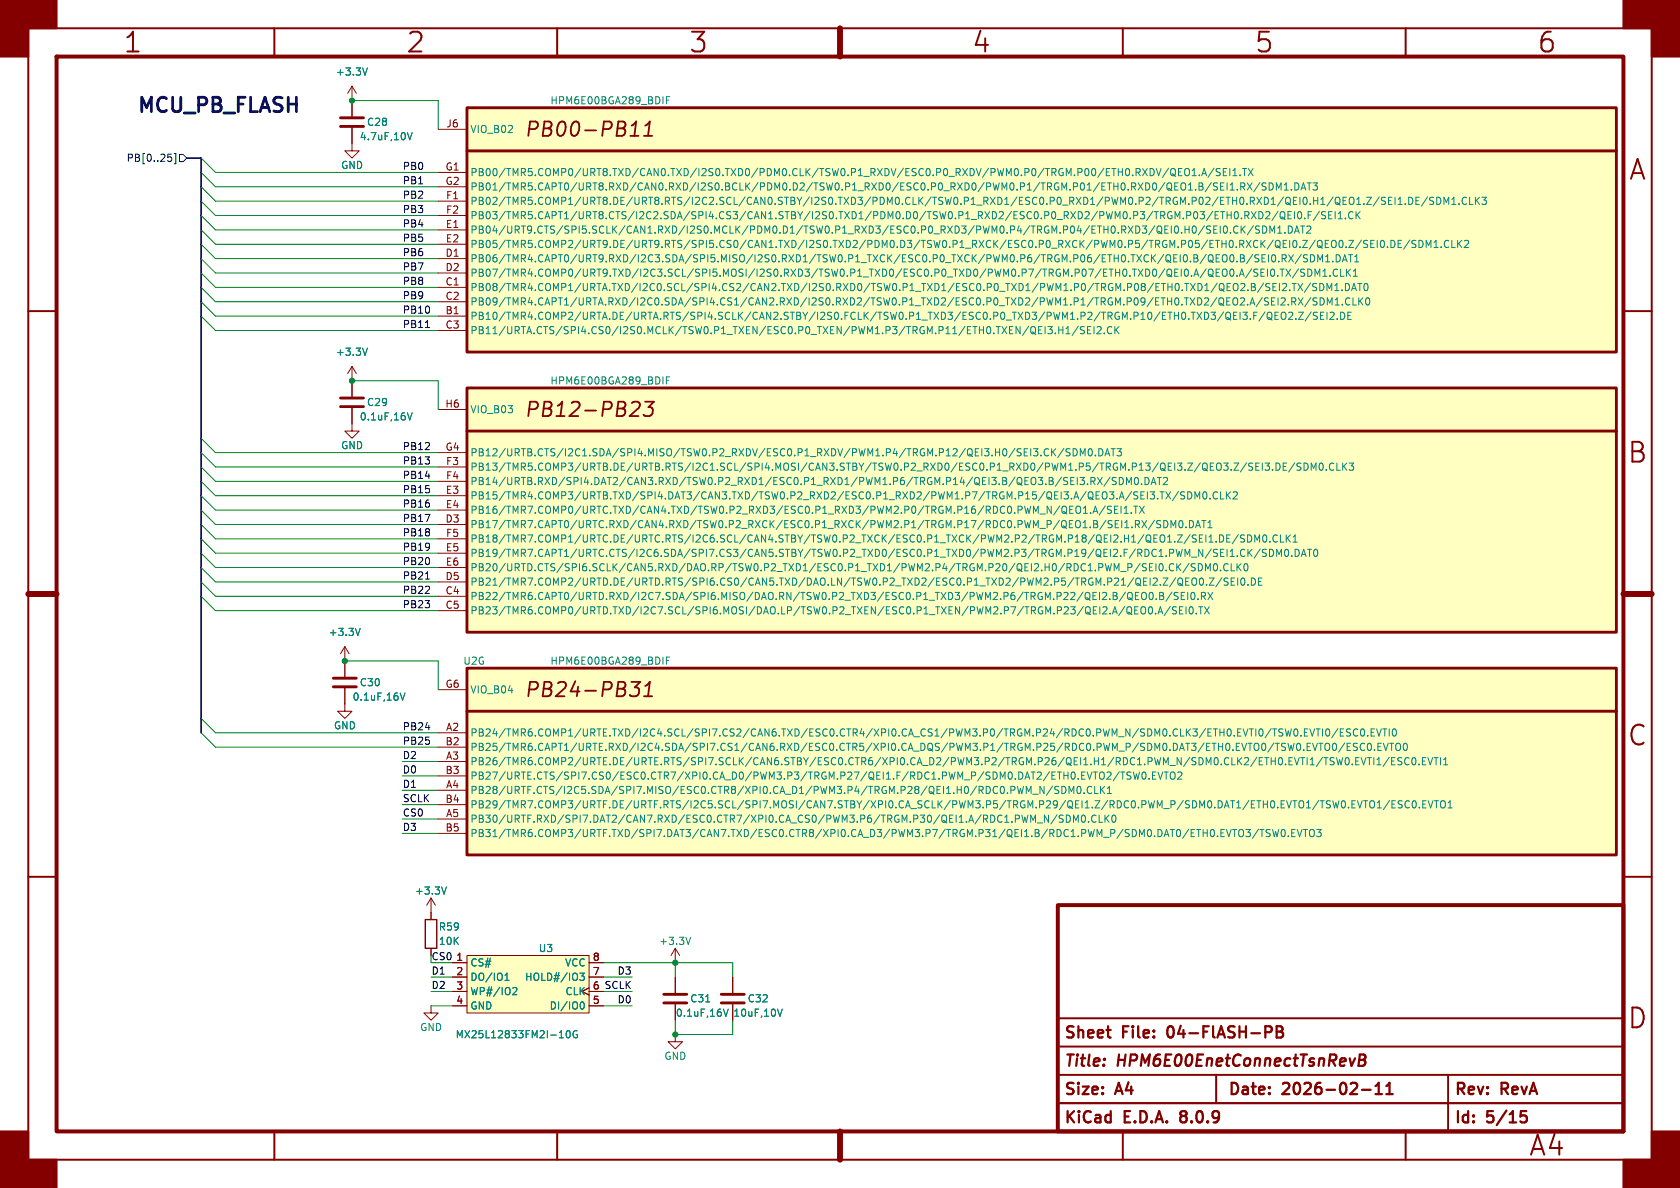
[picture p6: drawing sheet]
<svg xmlns="http://www.w3.org/2000/svg" width="297mm" height="210mm" viewBox="0 0 297 210" stroke-linecap="round" stroke-linejoin="round" font-family="sans-serif">
<defs><g id="words">
<g font-size="4.9" fill="#840000">
<text x="21.7" y="9.8">1</text>
<text x="71.7" y="9.8">2</text>
<text x="121.7" y="9.8">3</text>
<text x="171.7" y="9.8">4</text>
<text x="221.7" y="9.8">5</text>
<text x="271.7" y="9.8">6</text>
<text x="287.8" y="32.3">A</text>
<text x="287.6" y="82.3">B</text>
<text x="287.6" y="132.3">C</text>
<text x="287.6" y="182.3">D</text>
<text x="270.2" y="204.8">A4</text>
</g>
<text font-size="3.5" fill="#0000c2" x="24.1" y="20.1">MCU_PB_FLASH</text>
<g font-size="3.5" fill="#840000">
<text x="92.6" y="24.6">PB00-PB11</text>
<text x="92.6" y="74.1">PB12-PB23</text>
<text x="92.6" y="123.7">PB24-PB31</text>
</g>
<g font-size="2.8" fill="#840000">
<text x="188" y="184.1">Sheet</text>
<text x="198.6" y="184.1">File:</text>
<text x="207.3" y="184.1">04-FlASH-PB</text>
<text x="188" y="189.1">Title:</text>
<text x="197.7" y="189.1">HPM6E00EnetConnectTsnRevB</text>
<text x="188" y="194.1">Size:</text>
<text x="197.5" y="194.1">A4</text>
<text x="217" y="194.1">Date:</text>
<text x="226.9" y="194.1">2026-02-11</text>
<text x="257" y="194.1">Rev:</text>
<text x="265.5" y="194.1">RevA</text>
<text x="188" y="199.1">KiCad</text>
<text x="198.9" y="199.1">E.D.A.</text>
<text x="209.6" y="199.1">8.0.9</text>
<text x="257" y="199.1">Id:</text>
<text x="263" y="199.1">5/15</text>
</g>
<g font-size="1.8" fill="#008484">
<text x="59.3" y="13.6">+3.3V</text>
<text x="64.8" y="22.5">C28</text>
<text x="83.1" y="23.7">VIO_B02</text>
<text x="97.2" y="18.6">HPM6E00BGA289_BDIF</text>
<text x="63.5" y="25">4.7uF,10V</text>
<text x="60.2" y="30.1">GND</text>
<text x="83.1" y="31.3">PB00/TMR5.COMP0/URT8.TXD/CAN0.TXD/I2S0.TXD0/PDM0.CLK/TSW0.P1_RXDV/ESC0.P0_RXDV/PWM0.P0/TRGM.P00/ETH0.RXDV/QEO1.A/SEI1.TX</text>
<text x="83.1" y="33.9">PB01/TMR5.CAPT0/URT8.RXD/CAN0.RXD/I2S0.BCLK/PDM0.D2/TSW0.P1_RXD0/ESC0.P0_RXD0/PWM0.P1/TRGM.P01/ETH0.RXD0/QEO1.B/SEI1.RX/SDM1.DAT3</text>
<text x="83.1" y="41.5">PB04/URT9.CTS/SPI5.SCLK/CAN1.RXD/I2S0.MCLK/PDM0.D1/TSW0.P1_RXD3/ESC0.P0_RXD3/PWM0.P4/TRGM.P04/ETH0.RXD3/QEI0.H0/SEI0.CK/SDM1.DAT2</text>
<text x="83.1" y="36.4">PB02/TMR5.COMP1/URT8.DE/URT8.RTS/I2C2.SCL/CAN0.STBY/I2S0.TXD3/PDM0.CLK/TSW0.P1_RXD1/ESC0.P0_RXD1/PWM0.P2/TRGM.P02/ETH0.RXD1/QEI0.H1/QEO1.Z/SEI1.DE/SDM1.CLK3</text>
<text x="83.1" y="39">PB03/TMR5.CAPT1/URT8.CTS/I2C2.SDA/SPI4.CS3/CAN1.STBY/I2S0.TXD1/PDM0.D0/TSW0.P1_RXD2/ESC0.P0_RXD2/PWM0.P3/TRGM.P03/ETH0.RXD2/QEI0.F/SEI1.CK</text>
<text x="83.1" y="46.6">PB06/TMR4.CAPT0/URT9.RXD/I2C3.SDA/SPI5.MISO/I2S0.RXD1/TSW0.P1_TXCK/ESC0.P0_TXCK/PWM0.P6/TRGM.P06/ETH0.TXCK/QEI0.B/QEO0.B/SEI0.RX/SDM1.DAT1</text>
<text x="83.1" y="44">PB05/TMR5.COMP2/URT9.DE/URT9.RTS/SPI5.CS0/CAN1.TXD/I2S0.TXD2/PDM0.D3/TSW0.P1_RXCK/ESC0.P0_RXCK/PWM0.P5/TRGM.P05/ETH0.RXCK/QEI0.Z/QEO0.Z/SEI0.DE/SDM1.CLK2</text>
<text x="83.1" y="51.7">PB08/TMR4.COMP1/URTA.TXD/I2C0.SCL/SPI4.CS2/CAN2.TXD/I2S0.RXD0/TSW0.P1_TXD1/ESC0.P0_TXD1/PWM1.P0/TRGM.P08/ETH0.TXD1/QEO2.B/SEI2.TX/SDM1.DAT0</text>
<text x="83.1" y="49.1">PB07/TMR4.COMP0/URT9.TXD/I2C3.SCL/SPI5.MOSI/I2S0.RXD3/TSW0.P1_TXD0/ESC0.P0_TXD0/PWM0.P7/TRGM.P07/ETH0.TXD0/QEI0.A/QEO0.A/SEI0.TX/SDM1.CLK1</text>
<text x="83.1" y="56.7">PB10/TMR4.COMP2/URTA.DE/URTA.RTS/SPI4.SCLK/CAN2.STBY/I2S0.FCLK/TSW0.P1_TXD3/ESC0.P0_TXD3/PWM1.P2/TRGM.P10/ETH0.TXD3/QEI3.F/QEO2.Z/SEI2.DE</text>
<text x="83.1" y="54.2">PB09/TMR4.CAPT1/URTA.RXD/I2C0.SDA/SPI4.CS1/CAN2.RXD/I2S0.RXD2/TSW0.P1_TXD2/ESC0.P0_TXD2/PWM1.P1/TRGM.P09/ETH0.TXD2/QEO2.A/SEI2.RX/SDM1.CLK0</text>
<text x="83.1" y="59.3">PB11/URTA.CTS/SPI4.CS0/I2S0.MCLK/TSW0.P1_TXEN/ESC0.P0_TXEN/PWM1.P3/TRGM.P11/ETH0.TXEN/QEI3.H1/SEI2.CK</text>
<text x="59.3" y="63.1">+3.3V</text>
<text x="64.8" y="72">C29</text>
<text x="97.2" y="68.2">HPM6E00BGA289_BDIF</text>
<text x="63.5" y="74.5">0.1uF,16V</text>
<text x="83.1" y="73.3">VIO_B03</text>
<text x="60.2" y="79.6">GND</text>
<text x="83.1" y="83.4">PB13/TMR5.COMP3/URTB.DE/URTB.RTS/I2C1.SCL/SPI4.MOSI/CAN3.STBY/TSW0.P2_RXD0/ESC0.P1_RXD0/PWM1.P5/TRGM.P13/QEI3.Z/QEO3.Z/SEI3.DE/SDM0.CLK3</text>
<text x="83.1" y="80.9">PB12/URTB.CTS/I2C1.SDA/SPI4.MISO/TSW0.P2_RXDV/ESC0.P1_RXDV/PWM1.P4/TRGM.P12/QEI3.H0/SEI3.CK/SDM0.DAT3</text>
<text x="83.1" y="88.5">PB15/TMR4.COMP3/URTB.TXD/SPI4.DAT3/CAN3.TXD/TSW0.P2_RXD2/ESC0.P1_RXD2/PWM1.P7/TRGM.P15/QEI3.A/QEO3.A/SEI3.TX/SDM0.CLK2</text>
<text x="83.1" y="86">PB14/URTB.RXD/SPI4.DAT2/CAN3.RXD/TSW0.P2_RXD1/ESC0.P1_RXD1/PWM1.P6/TRGM.P14/QEI3.B/QEO3.B/SEI3.RX/SDM0.DAT2</text>
<text x="83.1" y="93.6">PB17/TMR7.CAPT0/URTC.RXD/CAN4.RXD/TSW0.P2_RXCK/ESC0.P1_RXCK/PWM2.P1/TRGM.P17/RDC0.PWM_P/QEO1.B/SEI1.RX/SDM0.DAT1</text>
<text x="83.1" y="91">PB16/TMR7.COMP0/URTC.TXD/CAN4.TXD/TSW0.P2_RXD3/ESC0.P1_RXD3/PWM2.P0/TRGM.P16/RDC0.PWM_N/QEO1.A/SEI1.TX</text>
<text x="83.1" y="98.7">PB19/TMR7.CAPT1/URTC.CTS/I2C6.SDA/SPI7.CS3/CAN5.STBY/TSW0.P2_TXD0/ESC0.P1_TXD0/PWM2.P3/TRGM.P19/QEI2.F/RDC1.PWM_N/SEI1.CK/SDM0.DAT0</text>
<text x="83.1" y="101.2">PB20/URTD.CTS/SPI6.SCLK/CAN5.RXD/DAO.RP/TSW0.P2_TXD1/ESC0.P1_TXD1/PWM2.P4/TRGM.P20/QEI2.H0/RDC1.PWM_P/SEI0.CK/SDM0.CLK0</text>
<text x="83.1" y="96.1">PB18/TMR7.COMP1/URTC.DE/URTC.RTS/I2C6.SCL/CAN4.STBY/TSW0.P2_TXCK/ESC0.P1_TXCK/PWM2.P2/TRGM.P18/QEI2.H1/QEO1.Z/SEI1.DE/SDM0.CLK1</text>
<text x="83.1" y="106.3">PB22/TMR6.CAPT0/URTD.RXD/I2C7.SDA/SPI6.MISO/DAO.RN/TSW0.P2_TXD3/ESC0.P1_TXD3/PWM2.P6/TRGM.P22/QEI2.B/QEO0.B/SEI0.RX</text>
<text x="83.1" y="103.7">PB21/TMR7.COMP2/URTD.DE/URTD.RTS/SPI6.CS0/CAN5.TXD/DAO.LN/TSW0.P2_TXD2/ESC0.P1_TXD2/PWM2.P5/TRGM.P21/QEI2.Z/QEO0.Z/SEI0.DE</text>
<text x="58" y="112.6">+3.3V</text>
<text x="83.1" y="108.8">PB23/TMR6.COMP0/URTD.TXD/I2C7.SCL/SPI6.MOSI/DAO.LP/TSW0.P2_TXEN/ESC0.P1_TXEN/PWM2.P7/TRGM.P23/QEI2.A/QEO0.A/SEI0.TX</text>
<text x="81.8" y="117.7">U2G</text>
<text x="97.2" y="117.7">HPM6E00BGA289_BDIF</text>
<text x="62.2" y="124.1">0.1uF,16V</text>
<text x="63.5" y="121.5">C30</text>
<text x="83.1" y="122.8">VIO_B04</text>
<text x="58.9" y="129.1">GND</text>
<text x="83.1" y="130.4">PB24/TMR6.COMP1/URTE.TXD/I2C4.SCL/SPI7.CS2/CAN6.TXD/ESC0.CTR4/XPI0.CA_CS1/PWM3.P0/TRGM.P24/RDC0.PWM_N/SDM0.CLK3/ETH0.EVTI0/TSW0.EVTI0/ESC0.EVTI0</text>
<text x="83.1" y="135.5">PB26/TMR6.COMP2/URTE.DE/URTE.RTS/SPI7.SCLK/CAN6.STBY/ESC0.CTR6/XPI0.CA_D2/PWM3.P2/TRGM.P26/QEI1.H1/RDC1.PWM_N/SDM0.CLK2/ETH0.EVTI1/TSW0.EVTI1/ESC0.EVTI1</text>
<text x="83.1" y="132.9">PB25/TMR6.CAPT1/URTE.RXD/I2C4.SDA/SPI7.CS1/CAN6.RXD/ESC0.CTR5/XPI0.CA_DQS/PWM3.P1/TRGM.P25/RDC0.PWM_P/SDM0.DAT3/ETH0.EVTO0/TSW0.EVTO0/ESC0.EVTO0</text>
<text x="83.1" y="140.6">PB28/URTF.CTS/I2C5.SDA/SPI7.MISO/ESC0.CTR8/XPI0.CA_D1/PWM3.P4/TRGM.P28/QEI1.H0/RDC0.PWM_N/SDM0.CLK1</text>
<text x="83.1" y="138">PB27/URTE.CTS/SPI7.CS0/ESC0.CTR7/XPI0.CA_D0/PWM3.P3/TRGM.P27/QEI1.F/RDC1.PWM_P/SDM0.DAT2/ETH0.EVTO2/TSW0.EVTO2</text>
<text x="83.1" y="143.1">PB29/TMR7.COMP3/URTF.DE/URTF.RTS/I2C5.SCL/SPI7.MOSI/CAN7.STBY/XPI0.CA_SCLK/PWM3.P5/TRGM.P29/QEI1.Z/RDC0.PWM_P/SDM0.DAT1/ETH0.EVTO1/TSW0.EVTO1/ESC0.EVTO1</text>
<text x="83.1" y="145.6">PB30/URTF.RXD/SPI7.DAT2/CAN7.RXD/ESC0.CTR7/XPI0.CA_CS0/PWM3.P6/TRGM.P30/QEI1.A/RDC1.PWM_N/SDM0.CLK0</text>
<text x="83.1" y="148.2">PB31/TMR6.COMP3/URTF.TXD/SPI7.DAT3/CAN7.TXD/ESC0.CTR8/XPI0.CA_D3/PWM3.P7/TRGM.P31/QEI1.B/RDC1.PWM_P/SDM0.DAT0/ETH0.EVTO3/TSW0.EVTO3</text>
<text x="73.3" y="158.3">+3.3V</text>
<text x="77.5" y="164.7">R59</text>
<text x="77.5" y="167.2">10K</text>
<text x="116.4" y="167.2">+3.3V</text>
<text x="83.1" y="171">CS#</text>
<text x="83.1" y="173.6">DO/IO1</text>
<text x="92.7" y="173.6">HOLD#/IO3</text>
<text x="95.1" y="168.5">U3</text>
<text x="99.8" y="171">VCC</text>
<text x="83.1" y="176.1">WP#/IO2</text>
<text x="83.1" y="178.7">GND</text>
<text x="97.1" y="178.7">DI/IO0</text>
<text x="99.9" y="176.1">CLK</text>
<text x="119.4" y="179.9">0.1uF,16V</text>
<text x="121.9" y="177.4">C31</text>
<text x="129.5" y="179.9">10uF,10V</text>
<text x="132.1" y="177.4">C32</text>
<text x="74.2" y="182.5">GND</text>
<text x="80.5" y="183.7">MX25L12833FM2I-10G</text>
<text x="117.4" y="187.6">GND</text>
</g>
<g font-size="1.8" fill="#840000">
<text x="78.8" y="22.6">J6</text>
<text x="78.7" y="30.2">G1</text>
<text x="78.7" y="32.8">G2</text>
<text x="78.8" y="35.3">F1</text>
<text x="78.7" y="40.4">E1</text>
<text x="78.8" y="37.8">F2</text>
<text x="78.7" y="45.5">D1</text>
<text x="78.7" y="42.9">E2</text>
<text x="78.7" y="50.5">C1</text>
<text x="78.7" y="53.1">C2</text>
<text x="78.7" y="48">D2</text>
<text x="78.7" y="55.6">B1</text>
<text x="78.7" y="58.2">C3</text>
<text x="78.6" y="72.1">H6</text>
<text x="78.7" y="79.8">G4</text>
<text x="78.8" y="82.3">F3</text>
<text x="78.7" y="87.4">E3</text>
<text x="78.7" y="89.9">E4</text>
<text x="78.8" y="84.8">F4</text>
<text x="78.7" y="92.5">D3</text>
<text x="78.8" y="95">F5</text>
<text x="78.7" y="97.5">E5</text>
<text x="78.7" y="100.1">E6</text>
<text x="78.7" y="105.2">C4</text>
<text x="78.7" y="107.7">C5</text>
<text x="78.7" y="102.6">D5</text>
<text x="78.7" y="121.7">G6</text>
<text x="78.7" y="131.8">B2</text>
<text x="78.8" y="129.3">A2</text>
<text x="78.7" y="136.9">B3</text>
<text x="78.8" y="134.4">A3</text>
<text x="78.7" y="142">B4</text>
<text x="78.8" y="139.4">A4</text>
<text x="78.7" y="147.1">B5</text>
<text x="78.8" y="144.5">A5</text>
<text x="80.6" y="169.9">1</text>
<text x="80.6" y="172.5">2</text>
<text x="104.7" y="172.5">7</text>
<text x="104.7" y="169.9">8</text>
<text x="80.6" y="175">3</text>
<text x="80.6" y="177.5">4</text>
<text x="104.7" y="177.5">5</text>
<text x="104.7" y="175">6</text>
</g>
<text font-size="1.8" fill="#000084" x="22.3" y="28.8">PB[0..25]</text>
<g font-size="1.8">
<text x="71.1" y="35.2">PB2</text>
<text x="71.1" y="32.7">PB1</text>
<text x="71.1" y="30.1">PB0</text>
<text x="71.1" y="37.8">PB3</text>
<text x="71.1" y="40.3">PB4</text>
<text x="71.1" y="47.9">PB7</text>
<text x="71.1" y="45.4">PB6</text>
<text x="71.1" y="42.8">PB5</text>
<text x="71.1" y="50.5">PB8</text>
<text x="71.1" y="53">PB9</text>
<text x="71.1" y="58.1">PB11</text>
<text x="71.1" y="55.5">PB10</text>
<text x="71.1" y="79.7">PB12</text>
<text x="71.1" y="82.2">PB13</text>
<text x="71.1" y="89.8">PB16</text>
<text x="71.1" y="87.3">PB15</text>
<text x="71.1" y="84.7">PB14</text>
<text x="71.1" y="94.9">PB18</text>
<text x="71.1" y="92.4">PB17</text>
<text x="71.1" y="97.4">PB19</text>
<text x="71.1" y="100">PB20</text>
<text x="71.1" y="102.5">PB21</text>
<text x="71.1" y="105.1">PB22</text>
<text x="71.1" y="107.6">PB23</text>
<text x="71.1" y="131.7">PB25</text>
<text x="71.1" y="129.2">PB24</text>
<text x="71.1" y="134.3">D2</text>
<text x="71.1" y="136.8">D0</text>
<text x="71.1" y="141.9">SCLK</text>
<text x="71.1" y="139.4">D1</text>
<text x="71.1" y="144.4">CS0</text>
<text x="71.1" y="147">D3</text>
<text x="76.2" y="172.4">D1</text>
<text x="109.1" y="172.4">D3</text>
<text x="76.2" y="174.9">D2</text>
<text x="104.7" y="175">6 SCLK</text>
<text x="109.1" y="177.5">D0</text>
</g>
<text font-size="1.8" fill="#008400" x="76.2" y="169.8">CS0</text>
</g></defs>
<g fill="none" stroke="#840000" stroke-width=".35">
<path d="M5 5h287v200h-287zM48.5 5v5M98.5 5v5M148.5 5v5M198.5 5v5M248.5 5v5M5 55h5M287 55h5M5 105h5M287 105h5M5 155h5M287 155h5"/>
<path d="M187 195h100M187 190h100M187 185h100M187 180h100M215 190v5M256 190v10M48.5 200v5M98.5 200v5M148.5 200v5M198.5 200v5M248.5 200v5"/>
</g>
<path d="M10 10h277v190h-277zM187 160h100v40h-100z" fill="none" stroke="#840000" stroke-width=".7"/>
<path d="M148.5 5v5M5 105h5M287 105h5M148.5 200v5" fill="none" stroke="#840000" stroke-width="1.1"/>
<g fill="#840000" stroke="#840000" stroke-width=".35">
<path d="M0 0h10v5h-5v5h-5z"/>
<path d="M0 200h5v5h5v5h-10z"/>
<path d="M287 0h10v10h-5v-5h-5z"/>
<path d="M292 200h5v10h-10v-5h5z"/>
</g>
<g fill="none" stroke="#840000" stroke-width=".4">
<path d="M206.5 181.8l-.1 .4 .1 .8M208.7 196.6l-.1 .2 .1 .3M208.7 197.5l-.1 .1 .1 .6M225.7 181.4h.7a.49 .49 0 0 1 .4 .5 .49 .49 0 0 1-.4 .5 .53 .53 0 0 1 .5 .4 .53 .53 0 0 1-.4 .6h-.8zM225.7 182.4h.7M240.3 187.4h.7M240.4 186.4h.7a.49 .49 0 0 1 .3 .5 .49 .49 0 0 1-.4 .5M240.8 192.6h1.5M241 187.4l.2 .1a.58 .58 0 0 1-.3 .9h-.7M243.2 193.4h1.1M243.2 192l.5-.6v2M245.1 193.4h1.1"/>
<path d="M245.1 192l.5-.6v2M268.9 196.4h.9M269.1 197.2h.5l.3 .4v.4l-.2 .3-.6 .1"/>
</g>
<g fill="none" stroke="#840000" stroke-width=".18">
<path d="M62.2 17.8v2.8M62.2 22.6v2.8M62.2 64.8l-.7 1.2M62.2 64.8v5.3M62.2 72.1v2.8M62.2 64.8l.8 1.2M61 114.3v5.3M61 114.3l-.8 1.3M61 114.3l.7 1.3M61 121.7v4h1.2l-1.2 1.3-1.3-1.3h1.3M76.2 158.8l-.8 1.2M76.2 158.8v3.8"/>
<path d="M76.2 158.8l.8 1.2M76.2 177.8v1.3h1.3l-1.3 1.2-1.3-1.2h1.3M76.2 167.6v1.3M119.4 167.6v2.6M119.4 172.7v2.8M119.4 177.5v2.8M119.4 167.6l-.8 1.3M119.4 167.6l.7 1.3M119.4 182.9v1.3h1.2l-1.2 1.2-1.3-1.2h1.3"/>
</g>
<path d="M60.2 20.8h4.1M60.2 22.4h4.1M60.2 71.9h4.1M60.2 70.4h4.1M58.9 119.9h4.1M58.9 121.4h4.1M117.3 177.3h4.1M117.3 175.8h4.1" fill="none" stroke="#840000" stroke-width=".51"/>
<path d="M72 23.4l.4 1.3 .5-1.3M65 61.5l-.5 1.3M72 73l.4 1.2 .5-1.2M63.7 111.1l-.4 1.2M70.7 122.5l.5 1.3 .4-1.3M78.9 156.8l-.4 1.3M122.1 165.7l-.4 1.2M124.8 177.1h.7M127.9 178.4l.4 1.2 .4-1.2" fill="none" stroke="#008484" stroke-width=".18"/>
<path d="M75.2 162.6h2v5h-2z" fill="none" stroke="#840000" stroke-width=".25"/>
<path d="M82.5 118.1h203.2v33h-203.2z" fill="#ffffc2"/>
<path d="M82.5 118.1h203.2v33h-203.2zM82.5 125.7h203.2" fill="none" stroke="#840000" stroke-width=".51"/>
<path d="M111.6 120.5h1.6l-1 1h.4l.3 .2v.9l-.5 .5h-.7M113.8 123.1h1.5M114.1 121.3l.8-.8-.3 2.6" fill="none" stroke="#840000" stroke-width=".32"/>
<path d="M62.2 15.2l-.7 1.3M62.2 15.2v2.6M62.2 15.2l.8 1.3M77.5 129.5h5M77.5 134.6h5M77.5 139.7h5M77.5 132.1h5M77.5 137.2h5M77.5 121.9h5M77.5 144.8h5M77.5 142.2h5M77.5 147.3h5" fill="none" stroke="#840000" stroke-width=".18"/>
<g fill="none" stroke="#008484" stroke-width=".18">
<path d="M65 12l-.5 1.3M117.8 116.8h.4M118.4 116.1h-.6v1.3M184.6 139v1.3l-.7-1.3v1.3M186.1 138.9l-1.1 1.7M187.2 139.1l-.5-.1-.2 .1v.4l.6 .2 .1 .3-.3 .3-.4-.1M187.7 139a.64 .64 0 0 1 .8 .6 .64 .64 0 0 1-.8 .7zM190.5 139.1l.2-.1a.68 .68 0 0 1 .4 .6 .68 .68 0 0 1-.4 .7l-.2-.1-.1-.4zM193 139.1a.6 .6 0 0 0-.9 .5 .6 .6 0 0 0 .6 .7l.3-.1M193.5 139v1.3h.6M194.6 139v1.3M194.7 139.6l.6 .7"/>
<path d="M195.3 139l-.7 .7M195.8 136.5h.4l.2 .3-.8 .9h.8M195.8 139.4l.3-.4v1.3M197.9 136.4l-1.1 1.6M198.1 136.5h.7M198.5 136.5v1.2M199.9 136.5h-.4l-.2 .1v.4l.5 .2 .1 .3-.2 .2h-.5M200.4 136.5l.3 1.2 .2-.9 .2 .9 .3-1.2M202 136.6l.2-.1a.68 .68 0 0 1 .4 .6 .68 .68 0 0 1-.4 .6l-.2-.1-.1-.3zM203.1 137.6v.1M203.7 137.1h.5M204.4 136.5h-.7v1.2h.7"/>
<path d="M204.7 136.5l.4 1.2 .5-1.2M205.8 136.5h.7M206.2 136.5v1.2M207 136.7l.2-.2a.43 .43 0 0 1 .5 .4v.4a.42 .42 0 0 1-.4 .5 .42 .42 0 0 1-.4-.5zM208.2 136.6l.5-.1 .2 .3-.7 .9h.7M229.1 128.8a.79 .79 0 0 1 0 1.3M230 130v.1M230.6 129.5h.4M231.2 128.8h-.6v1.3h.6M231.6 128.8l.4 1.3 .4-1.3M232.1 131.4l.4 1.3 .4-1.3M232.7 128.8h.7"/>
<path d="M233 128.8v1.3M233.1 131.4h.8M233.5 131.4v1.3M233.8 128.8v1.3M234.3 131.6l.2-.2a.43 .43 0 0 1 .6 .4v.4a.42 .42 0 0 1-.4 .5 .42 .42 0 0 1-.5-.5zM234.5 129l.2-.2a.68 .68 0 0 1 .4 .7 .68 .68 0 0 1-.4 .6l-.2-.1-.2-.4zM235.7 131.5l.2-.1a.68 .68 0 0 1 .4 .6 .68 .68 0 0 1-.4 .7l-.2-.2-.1-.3zM236.5 128.8l-1.1 1.6M236.9 129.5h.5M237.4 133.9l-.3 1.3M237.6 128.8h-.7v1.3h.7M237.7 131.3l-1.1 1.7"/>
<path d="M237.9 134.1l.2-.2a.68 .68 0 0 1 .4 .7 .68 .68 0 0 1-.4 .6l-.2-.1-.1-.4zM238.2 132h.4M238.8 128.9l-.5-.1-.2 .2v.3l.5 .3 .2 .3-.3 .2h-.5M238.8 131.4h-.6v1.3h.6M239.1 135.1v.1M239.7 134.5h.4M240 131.5l-.5-.1-.2 .1v.4l.6 .2 .1 .3-.3 .3-.5-.1M240 129a.6 .6 0 0 0-.8 .4 .6 .6 0 0 0 .6 .7l.2-.1M240.3 133.9h-.6v1.3h.6M240.6 129l.2-.2a.68 .68 0 0 1 .5 .7 .68 .68 0 0 1-.5 .6l-.2-.1-.1-.4zM240.6 133.9l.5 1.3 .4-1.3M241.2 131.5a.6 .6 0 0 0-.8 .4 .6 .6 0 0 0 .6 .8l.2-.2"/>
<path d="M241.7 133.9h.8M241.8 130v.1M241.9 131.5l.1-.1a.68 .68 0 0 1 .5 .6 .68 .68 0 0 1-.5 .7 .84 .84 0 0 1-.1-1.2zM242.1 133.9v1.3M242.4 129.5h.4M242.9 133.9v1.3M243 128.8h-.6v1.3h.6M243 132.5v.2M243.4 128.8l.4 1.3 .4-1.3M243.4 135.2h.7M243.4 134.3l.4-.4v1.3M243.6 132h.4"/>
<path d="M244.2 131.4h-.6v1.3h.6M244.4 128.8h.8M244.6 131.4l.4 1.3 .4-1.3M244.8 128.8v1.3M245.6 128.8v1.3M245.6 133.9l-1.1 1.6M245.7 131.4h.7M246 134.5h.4M246 131.4v1.3M246.3 128.9l.1-.1a.68 .68 0 0 1 .5 .7 .68 .68 0 0 1-.5 .6 .84 .84 0 0 1-.1-1.2zM246.6 133.9h-.6v1.3h.6M246.8 131.6l.2-.2a.43 .43 0 0 1 .6 .4v.4a.42 .42 0 0 1-.4 .5 .42 .42 0 0 1-.5-.5z"/>
<path d="M247.8 134l-.4-.1-.2 .2v.3l.5 .3 .1 .3-.2 .2-.5-.1M248.3 131.5l.1-.1a.68 .68 0 0 1 .4 .6 .68 .68 0 0 1-.4 .7 .84 .84 0 0 1-.1-1.2zM249.1 134.1a.6 .6 0 0 0-.8 .4 .6 .6 0 0 0 .6 .7l.2-.1M249.7 134.1l.2-.2a.68 .68 0 0 1 .4 .7 .68 .68 0 0 1-.4 .6l-.2-.1-.1-.4zM250.9 135.1v.1M251.5 134.5h.4M252.1 133.9h-.6v1.3h.6M252.4 133.9l.5 1.3 .4-1.3M253.5 133.9h.7M253.9 133.9v1.3M254.7 133.9v1.3M255.2 135.2h.7"/>
<path d="M255.2 134.3l.4-.4v1.3M182.6 140.4h.9M184.6 144.1l.8 1.3v-1.3M186.9 144l-1.1 1.7M188 144.2l-.5-.1-.2 .1v.4l.5 .2 .2 .3-.3 .3-.5-.1M188.5 144.1a.64 .64 0 0 1 .7 .6 .64 .64 0 0 1-.7 .7zM189 140.3v-1.3l.4 .9 .4-.9v1.3M189.8 145.4v-1.3l.4 .9 .4-.9v1.3M191.3 144.2l.2-.1a.68 .68 0 0 1 .4 .6 .68 .68 0 0 1-.4 .7l-.2-.2-.1-.3zM191.7 140.2v.1M192.4 145.2v.2M193.8 144.2a.6 .6 0 0 0-.9 .4 .6 .6 0 0 0 .6 .8l.3-.2"/>
<path d="M194.3 144.1v1.3h.6M195.3 144.1v1.3M195.5 144.6l.6 .8M195.8 140.3h.7M196.1 144.1l-.8 .7M196.7 144.2l.2-.1a.68 .68 0 0 1 .4 .6 .68 .68 0 0 1-.4 .7l-.2-.2-.1-.3zM217.9 146.6h.7M219 146.8l.3-.2a.43 .43 0 0 1 .5 .5v.4a.42 .42 0 0 1-.4 .4 .42 .42 0 0 1-.4-.4zM220.3 146.6h.7l-.4 .5 .4 .1v.6l-.2 .1-.5-.1M222.5 146.6l-1.1 1.6M222.7 146.6h.8M223.1 146.6v1.3"/>
<path d="M224.6 146.7l-.5-.1-.2 .2v.3l.5 .3 .2 .3-.3 .2-.5-.1M225 146.6l.3 1.3 .2-.9 .3 .9 .3-1.3M226.7 146.7l.1-.1a.68 .68 0 0 1 .4 .7 .68 .68 0 0 1-.4 .6 .84 .84 0 0 1-.1-1.2zM227.8 147.8v.1M228.4 147.2h.4M229 146.6h-.6v1.3h.6M229.3 146.6l.5 1.3 .4-1.3M230.4 146.6h.7M230.8 146.6v1.3M231.6 146.8l.2-.2a.43 .43 0 0 1 .6 .5v.4a.42 .42 0 0 1-.5 .4 .42 .42 0 0 1-.4-.4zM232.8 146.6h.8l-.5 .5 .4 .1v.6l-.2 .1-.5-.1M239 142.2h.4"/>
<path d="M239.6 141.5h-.6v1.3h.6M240 141.5l.4 1.3 .4-1.3M241.1 141.5h.7M241.4 141.5v1.3M242.2 141.7l.3-.2a.43 .43 0 0 1 .5 .5v.4a.42 .42 0 0 1-.4 .4 .42 .42 0 0 1-.4-.4zM243.5 142.8h.7M243.5 141.9l.3-.4v1.3M245.7 141.5l-1.1 1.6M246.1 142.2h.4M246.7 141.5h-.6v1.3h.6M247.9 141.6l-.5-.1-.2 .2v.3l.6 .3 .1 .3-.2 .2h-.5M249.2 141.7a.6 .6 0 0 0-.9 .4 .6 .6 0 0 0 .6 .7l.3-.1"/>
<path d="M249.8 141.6l.2-.1a.68 .68 0 0 1 .4 .7 .68 .68 0 0 1-.4 .6 .84 .84 0 0 1-.2-1.2zM250.9 142.7v.1M251.5 142.2h.4M252.1 141.5h-.6v1.3h.6M252.5 141.5l.4 1.3 .4-1.3M253.6 141.5h.7M253.9 141.5v1.3M254.7 141.7l.3-.2a.43 .43 0 0 1 .5 .5v.4a.42 .42 0 0 1-.4 .4 .42 .42 0 0 1-.4-.4zM256 142.8h.7M256 141.9l.4-.4v1.3"/>
</g>
<path d="M82.5 168.9h21.6v10.2h-21.6z" fill="#ffffc2"/>
<path d="M62.2 25.4v1.3h1.3l-1.3 1.2-1.2-1.2h1.2M80 170.2h2.5M80 172.7h2.5M80 175.3h2.5M80 177.8h2.5M82.5 168.9h21.6v10.2h-21.6zM104.1 174.6l-1.2 .7 1.2 .6M104.1 170.2h2.6M104.1 172.7h2.6M104.1 175.3h2.6M104.1 177.8h2.6" fill="none" stroke="#840000" stroke-width=".18"/>
<path d="M89.3 173.3h.7M89.3 172.4l.3-.4v1.3M90.7 174.6h.4l.3 .3-.8 .9h.8M102.5 172h.8l-.4 .5 .3 .1v.6l-.2 .1-.5-.1M102.7 177.2l.2-.1a.68 .68 0 0 1 .4 .6 .68 .68 0 0 1-.4 .7l-.2-.1M98.9 183.5h.7M100.3 182.3l.1-.1a.68 .68 0 0 1 .4 .6 .68 .68 0 0 1-.4 .7 .84 .84 0 0 1-.1-1.2zM102 182.3a.59 .59 0 0 0-.7 .5 .59 .59 0 0 0 .7 .6l.1-.5h-.3" fill="none" stroke="#008484" stroke-width=".18"/>
<path d="M82.5 68.6h203.2v43.2h-203.2z" fill="#ffffc2"/>
<path d="M82.5 68.6h203.2v43.2h-203.2zM82.5 76.2h203.2" fill="none" stroke="#840000" stroke-width=".51"/>
<path d="M112.1 71h.6a.57 .57 0 0 1 .4 .7l-.2 .4-1.6 1.4h1.6M114 71h1.6l-1 1h.4l.3 .2 .1 .3-.2 .8-.4 .2h-.7l-.4-.2" fill="none" stroke="#840000" stroke-width=".32"/>
<g fill="none" stroke="#840000" stroke-width=".18">
<path d="M77.5 72.4h5M77.5 92.7h5M77.5 87.6h5M77.5 90.2h5M77.5 97.8h5M77.5 82.6h5M77.5 85.1h5M77.5 95.3h5M77.5 80h5M77.5 105.4h5M77.5 108h5M77.5 102.9h5"/>
<path d="M77.5 100.3h5"/>
</g>
<g fill="none" stroke="#008484" stroke-width=".18">
<path d="M117.8 67.2h.4M118.4 66.6h-.6v1.3M185.3 79.4h.1M185.9 79.3v1.3M186.1 79.9l.5 .7M186.6 79.3l-.7 .7M188.1 79.3l-1.1 1.6M189.2 79.4l-.5-.1-.2 .1v.4l.6 .2 .1 .3-.3 .3-.5-.1M189.7 79.3a.64 .64 0 0 1 .7 .7 .64 .64 0 0 1-.7 .6zM192.5 79.4l.2-.1a.68 .68 0 0 1 .4 .7 .68 .68 0 0 1-.4 .6l-.2-.1-.1-.4zM194.3 79.3a.64 .64 0 0 1 .7 .7 .64 .64 0 0 1-.7 .6zM196.4 79.3h.8"/>
<path d="M196.8 79.3v1.3M197.5 79.3h.7l-.4 .5 .4 .1v.6l-.2 .1-.5-.1M185.4 80.5h-.1M190.3 89.7l.2-.2a.43 .43 0 0 1 .5 .4v.4a.43 .43 0 0 1-.3 .4 .43 .43 0 0 1-.4-.1M191 80.6v-1.3l.4 .9 .4-.9v1.3M191.5 90.7h.8M191.5 89.8l.4-.3v1.2M192.3 85.5v.2M192.8 90.6v.1M192.9 85.1l.6-.1 .1-.2-.1-.3-.6-.1v1.3M193.2 85.1l.4 .6M193.2 90.7l.4-1.2 .5 1.2"/>
<path d="M193.3 90.4h.7M193.6 80.5v.1M194 84.4l.9 1.3M194.9 84.4l-.9 1.3M195.3 80.6l.5-1.3 .4 1.3M195.4 89.4l-1.1 1.7M195.5 80.2h.6M196.2 84.3l-1 1.7M196.5 89.5h-.5l-.2 .1v.4l.6 .2 .1 .3-.3 .2h-.4M197 90.1h.5M197.3 84.5l-.4-.1-.2 .1v.4l.5 .2 .1 .3-.2 .3-.5-.1M197.6 89.5h-.6v1.2h.6"/>
<path d="M197.9 84.4a.64 .64 0 0 1 .7 .6 .64 .64 0 0 1-.7 .7zM198.2 89.5v1.2M198.7 90.7h.8M198.7 89.8l.4-.3v1.2M199.2 85.7v-1.3l.4 .9 .4-.9v1.3M200 90.6v.1M200.4 89.5h.7M200.7 84.5l.1-.1a.68 .68 0 0 1 .5 .6 .68 .68 0 0 1-.5 .7l-.1-.2-.2-.3zM200.7 92.7l.6-.1 .1-.2v-.3l-.7-.1v1.3M200.8 89.5v1.2M201 92.7l.4 .6M201.4 89.5l.9 1.2"/>
<path d="M201.8 85.5v.2M201.9 92l.8 1.3M202.3 89.5l-.9 1.2M202.4 84.4a.64 .64 0 0 1 .7 .6 .64 .64 0 0 1-.7 .7zM202.7 92l-.8 1.3M203.3 86.9h.8l-.4 .5 .3 .1 .1 .5-.2 .2h-.4M203.5 85.7l.4-1.3 .5 1.3M203.6 85.3h.6M204.1 92l-1.1 1.6M204.6 84.4h.7M204.7 88.1v.1M205 84.4v1.3"/>
<path d="M205.1 86.9h.7M205.2 92.1l-.5-.1-.2 .1v.4l.6 .2 .1 .3-.2 .3-.5-.1M205.2 99.6a.68 .68 0 0 1 .4 .7 .68 .68 0 0 1-.4 .6M205.4 86.9v1.3M205.7 84.5l.5-.1 .2 .4-.8 .9h.8M205.7 92a.64 .64 0 0 1 .8 .7 .64 .64 0 0 1-.8 .6zM206.1 86.9l.9 1.3M207 86.9l-.9 1.3M207 93.3v-1.3l.4 .9 .5-.9v1.3M207.5 99.8a.6 .6 0 0 0-.8 .4 .6 .6 0 0 0 .6 .7l.2-.1M208 99.6v1.3M208.3 86.9l-1 1.6"/>
<path d="M208.5 92.1l.2-.1a.68 .68 0 0 1 .4 .7 .68 .68 0 0 1-.4 .6l-.2-.1-.1-.4zM208.8 99.6l-.8 .8M209.4 87l-.5-.1-.1 .2v.3l.5 .3 .1 .3-.2 .2-.5-.1M209.7 93.2v.1M210 86.9a.64 .64 0 0 1 .7 .7 .64 .64 0 0 1-.7 .6zM210.2 99.6l-1.1 1.6M210.3 92a.64 .64 0 0 1 .7 .7 .64 .64 0 0 1-.7 .6zM211.2 88.2v-1.3l.5 .9 .4-.9v1.3M211.3 99.7l-.5-.1-.2 .2v.3l.6 .3 .1 .3-.2 .2-.5-.1M211.4 93.3l.4-1.3 .4 1.3M211.5 92.9h.6M211.9 99.6a.64 .64 0 0 1 .7 .7 .64 .64 0 0 1-.7 .6z"/>
<path d="M212.5 92h.7M212.8 87.1l.1-.2a.68 .68 0 0 1 .5 .7 .68 .68 0 0 1-.5 .6l-.1-.1-.2-.4zM212.8 92v1.3M213.2 94.6v1.2M213.5 93.3h.8M213.5 92.4l.4-.4v1.3M213.7 95.8h.8M213.7 94.9l.4-.3v1.2M213.9 88.1v.1M214.6 99.8l.2-.2a.68 .68 0 0 1 .5 .7 .68 .68 0 0 1-.5 .6l-.2-.1-.1-.4zM215 95.7v.1M215.2 87.1a.6 .6 0 0 0-.8 .4 .6 .6 0 0 0 .6 .7l.2-.1"/>
<path d="M215.6 94.6a.64 .64 0 0 1 .7 .6 .64 .64 0 0 1-.7 .6zM215.8 86.9v1.3h.6M216.8 86.9v1.3M216.9 95.2h.4M216.9 97.1v1.3M217 87.5l.5 .7M217.1 99.8a.6 .6 0 0 0-.8 .4 .6 .6 0 0 0 .6 .7l.2-.1M217.5 98.4h.7M217.5 97.5l.3-.4v1.3M217.5 94.6h-.6v1.2h.6M217.5 86.9l-.7 .8M217.7 99.6v1.3h.6"/>
<path d="M218 87.1l.5-.2 .2 .4-.7 .9h.7M218.7 99.6v1.3M218.7 98.2v.2M218.9 94.5l-1.1 1.6M219.4 99.6l-.7 .8M220 94.6h-.5l-.1 .1v.3l.5 .3 .1 .3-.2 .2h-.5M220 99.8l.2-.2a.68 .68 0 0 1 .4 .7 .68 .68 0 0 1-.4 .6l-.2-.1-.1-.4zM220.1 97.2a.6 .6 0 0 0-.9 .4 .6 .6 0 0 0 .6 .8l.3-.2M220.6 94.6a.64 .64 0 0 1 .7 .6 .64 .64 0 0 1-.7 .6zM220.6 97.1v1.3M220.8 97.6l.5 .8M221 82.5l.3 .1 .2 .3-.3 .2h-.3"/>
<path d="M221 81.9h.5M221.3 97.1l-.7 .7M221.8 95.8v-1.2l.5 .9 .4-.9v1.2M222 82.5h.4M222.6 81.9h-.6v1.2h.6M222.8 97l-1.1 1.7M223.2 81.9v1.2M223.3 94.7l.2-.1a.68 .68 0 0 1 .5 .6 .68 .68 0 0 1-.5 .6l-.2-.1-.1-.4zM223.6 81.9h.8l-.4 .4 .4 .2v.5l-.2 .1-.6-.1M223.9 97.2l-.5-.1-.2 .1v.4l.6 .2 .1 .3-.3 .3-.4-.1M224.4 97.1a.64 .64 0 0 1 .8 .6 .64 .64 0 0 1-.8 .7zM224.5 95.7v.1"/>
<path d="M225 83v.1M225.6 81.9a.64 .64 0 0 1 .7 .6 .64 .64 0 0 1-.7 .6zM225.7 98.4v-1.3l.4 .9 .4-.9v1.3M225.8 94.7a.6 .6 0 0 0-.8 .4 .6 .6 0 0 0 .6 .7l.2-.1M226.4 94.6v1.2h.6M226.8 82.5h.5M227.3 97.2l.1-.1a.68 .68 0 0 1 .4 .6 .68 .68 0 0 1-.4 .7 .84 .84 0 0 1-.1-1.2zM227.4 94.6v1.2M227.5 81.9h-.7v1.2h.7M227.6 95.1l.5 .7M228.1 94.6l-.7 .7M228.4 98.2v.2"/>
<path d="M228.6 94.9l.4-.3v1.2M228.6 95.8h.7M228.9 81.8l-1.1 1.6M229 97.1a.64 .64 0 0 1 .7 .6 .64 .64 0 0 1-.7 .7zM230 81.9h-.5l-.2 .1v.3l.6 .3 .1 .3-.2 .2h-.5M230.1 98.4l.4-1.3 .4 1.3M230.2 98h.6M230.5 81.9a.64 .64 0 0 1 .8 .6 .64 .64 0 0 1-.8 .6zM231.1 97.1h.8M231.5 97.1v1.3M231.8 83.1v-1.2l.4 .9 .5-.9v1.2M232.4 97.2l.1-.1a.68 .68 0 0 1 .5 .6 .68 .68 0 0 1-.5 .7l-.1-.2-.2-.3z"/>
<path d="M233.3 82l.2-.1a.68 .68 0 0 1 .4 .6 .68 .68 0 0 1-.4 .6l-.2-.1-.1-.4zM234.5 83v.1M235.8 82a.6 .6 0 0 0-.8 .4 .6 .6 0 0 0 .6 .7l.2-.1M236.3 81.9v1.2h.6M237.4 81.9v1.2M237.6 82.4l.5 .7M238.1 81.9l-.7 .7M238.5 81.9h.8l-.4 .4 .3 .2v.5l-.1 .1-.6-.1M199.3 107.4l.2-.1a.43 .43 0 0 1 .6 .4v.4a.43 .43 0 0 1-.3 .4 .43 .43 0 0 1-.5-.2M199.3 105.1a.42 .42 0 0 1 .5-.4 .42 .42 0 0 1 .4 .4v.5a.42 .42 0 0 1-.4 .4 .42 .42 0 0 1-.5-.4M199.5 108.2l.6 .5M199.6 105.7l.6 .4"/>
<path d="M200.6 107.9h.4M200.7 105.3h.4M201.2 107.3h-.6v1.2h.6M201.3 104.7h-.6v1.3h.6M201.9 104.9l.2-.2a.43 .43 0 0 1 .6 .4v.5a.42 .42 0 0 1-.5 .4 .42 .42 0 0 1-.4-.4zM201.9 107.3h.1a.43 .43 0 0 1 .5 .4v.4a.42 .42 0 0 1-.4 .4 .42 .42 0 0 1-.4-.4v-.4zM203.1 107.4l.2-.1a.68 .68 0 0 1 .5 .6 .68 .68 0 0 1-.5 .6l-.2-.1-.1-.4zM203.3 104.8l.1-.1a.68 .68 0 0 1 .5 .7 .68 .68 0 0 1-.5 .6l-.1-.1-.2-.4zM204.3 108.4v.1M204.4 105.9v.1M204.7 108.5l.4-1.2 .5 1.2M204.8 108.2h.6"/>
<path d="M205 104.7h.4l.3 .3-.3 .3 .3 .1v.3l-.2 .3h-.5zM205 105.3h.4M206.2 100.8v.1M206.9 107.2l-1.1 1.6M207.2 104.7l-1.1 1.6M207.9 102.1l-1.1 1.7M208 107.3h-.5l-.2 .1v.3l.6 .3 .1 .3-.3 .2h-.4M208.2 100.2l.6 .7M208.3 102.4l.2-.2a.43 .43 0 0 1 .6 .4v.4a.42 .42 0 0 1-.5 .5 .42 .42 0 0 1-.4-.5zM208.3 104.8l-.5-.1-.2 .1v.4l.6 .2 .1 .3-.3 .3-.4-.1M208.5 103.1l.6 .5M208.5 107.9h.4"/>
<path d="M208.8 105.3h.5M209.1 107.3h-.6v1.2h.6M209.4 104.7h-.6v1.3h.6M209.6 102.8h.4M209.7 107.3v1.2M210 104.7v1.3M210.2 102.2h-.6v1.2h.6M210.3 107.4l.2-.1a.68 .68 0 0 1 .5 .6 .68 .68 0 0 1-.5 .6l-.2-.1-.1-.4zM210.6 104.8l.2-.1a.68 .68 0 0 1 .5 .7 .68 .68 0 0 1-.5 .6l-.2-.1-.1-.4zM210.8 102.4l.2-.2a.43 .43 0 0 1 .5 .4v.4a.42 .42 0 0 1-.4 .5 .42 .42 0 0 1-.4-.5zM211.5 108.4v.1M211.8 105.9v.1"/>
<path d="M211.9 107.3h.7M212.2 102.3l.1-.1a.68 .68 0 0 1 .5 .6 .68 .68 0 0 1-.5 .6l-.1-.1-.2-.3zM212.3 107.3v1.2M212.4 105.4l.6-.1 .1-.2v-.3l-.7-.1v1.3M212.7 105.4l.4 .6M212.9 107.3l.9 1.2M213.1 100.9v-1.3l.4 .9 .5-.9v1.3M213.3 103.3v.1M213.5 104.7l.9 1.3M213.8 107.3l-.9 1.2M213.8 102.2h.8l-.8 1.2h.8M214.4 104.7l-.9 1.3"/>
<path d="M215.8 100.8v.1M216 102.1l-1.1 1.7M217.1 102.2h-.5l-.2 .1v.4l.6 .2 .1 .3-.2 .2h-.5M217.7 102.8h.4M218.3 102.2h-.6v1.2h.6M218.8 102.2v1.2M218.9 100.2l.5 .7M219.5 102.3l.2-.1a.68 .68 0 0 1 .4 .6 .68 .68 0 0 1-.4 .6l-.2-.1-.1-.3zM220.6 103.3v.1M221.2 102.2a.64 .64 0 0 1 .8 .6 .64 .64 0 0 1-.8 .6zM222.5 102.8h.4M223.1 102.2h-.6v1.2h.6"/>
</g>
<path d="M82.5 19.1h203.2v43.1h-203.2z" fill="#ffffc2"/>
<path d="M82.5 19.1h203.2v43.1h-203.2zM82.5 26.7h203.2M127.5 177.3h4.1M127.5 175.8h4.1" fill="none" stroke="#840000" stroke-width=".51"/>
<path d="M111.4 24h1.5M111.9 22.1l.6-.6-.4 2.5M113.8 24h1.5M114.1 22.2l.8-.7-.3 2.5" fill="none" stroke="#840000" stroke-width=".32"/>
<g fill="none" stroke="#840000" stroke-width=".18">
<path d="M62.2 17.8v2.8M62.2 22.6v2.8M77.5 35.6h5M77.5 38.1h5M77.5 30.5h5M77.5 33h5M77.5 22.9h5M77.5 55.9h5M77.5 50.8h5M77.5 53.3h5M77.5 58.4h5M77.5 45.7h5"/>
<path d="M77.5 48.3h5M77.5 40.6h5M77.5 43.2h5M62.2 72.1v4.1h1.3l-1.3 1.3-1.2-1.3h1.2M62.2 67.3v2.8M61 116.8v2.8M61 121.7v2.8M76.2 161.3v1.3M76.2 167.6v1.3M80 170.2h2.5M80 172.7h2.5M80 175.3h2.5"/>
<path d="M80 177.8h2.5M104.1 174.6l-1.2 .7 1.2 .6M104.1 170.2h2.6M104.1 172.7h2.6M104.1 175.3h2.6M104.1 177.8h2.6M119.4 172.7v2.8M119.4 177.5v2.8M129.5 172.7v2.8M129.5 177.5v2.8"/>
</g>
<g fill="none" stroke="#008484" stroke-width=".18">
<path d="M65 12l-.5 1.3M117.8 17.7h.4M118.4 17.1h-.6v1.3M72 23.4l.4 1.3 .5-1.3M207 30l.3-.2a.43 .43 0 0 1 .5 .4v.4a.42 .42 0 0 1-.4 .5 .42 .42 0 0 1-.4-.5zM207.2 30.8l.7 .4M208.3 30.4h.5M208.9 29.8h-.6v1.3h.6M209.5 30l.2-.2a.43 .43 0 0 1 .6 .4v.4a.42 .42 0 0 1-.4 .5 .42 .42 0 0 1-.5-.5zM210.8 31.1h.7M210.8 30.2l.3-.4v1.3M212 30.9v.2"/>
<path d="M212.5 31.1l.4-1.3 .4 1.3M212.6 30.7h.6M213.5 39.9l.5 .1M214.6 29.7l-1.1 1.7M215.2 39.9h-.6v1.3h.6M215.7 39.9v1.3M215.7 29.9l-.5-.1-.1 .1v.4l.5 .2 .1 .3-.2 .3-.5-.1M215.8 32.9h.4M216.3 30.4h.4M216.4 32.3h-.6v1.3h.6M216.9 29.8h-.6v1.3h.6M216.9 32.3v1.3"/>
<path d="M217.4 29.8v1.3M217.5 33.6h.7M217.5 32.7l.3-.4v1.3M218 31.1h.7M218 30.2l.3-.4v1.3M218.7 33.5v.1M219.2 30.9v.2M219.4 33l.6-.1 .1-.1-.1-.3-.6-.2v1.3M219.4 39.9v1.3M219.7 33l.4 .6M219.7 29.8h.7M220 29.8v1.3"/>
<path d="M220.1 39.9l-.7 .8M220.5 32.3l.8 1.3M220.7 29.8l.8 1.3M221.2 37.4l.9 1.3M221.3 32.3l-.8 1.3M221.5 29.8l-.8 1.3M221.6 39.9l-1.1 1.6M222.1 37.4l-.9 1.3M222.6 37.4a.64 .64 0 0 1 .7 .6 .64 .64 0 0 1-.7 .7zM222.7 32.3l-1.1 1.6M223.2 39.9a.64 .64 0 0 1 .8 .7 .64 .64 0 0 1-.8 .6zM223.8 37.5l.4-.1 .3 .4-.8 .9h.8"/>
<path d="M223.8 32.4l-.5-.1-.1 .2v.3l.5 .3 .1 .3-.2 .2-.5-.1M224.4 32.3a.64 .64 0 0 1 .7 .7 .64 .64 0 0 1-.7 .6zM225.6 33.6v-1.3l.5 .9 .4-.9v1.3M225.9 37.3l-1 1.7M226.4 37.6l.2-.2a.43 .43 0 0 1 .6 .4v.5a.42 .42 0 0 1-.5 .4 .42 .42 0 0 1-.4-.4zM226.5 38.4l.5 .2M227 38.6l.2 .2M227 32.7l.4-.4v1.3M227 33.6h.8M227.7 38h.4M227.8 39.9a.64 .64 0 0 1 .7 .7 .64 .64 0 0 1-.7 .6zM228.3 33.5v.1"/>
<path d="M228.3 37.4h-.6v1.3h.6M228.8 37.4v1.3M228.9 32.3a.64 .64 0 0 1 .7 .7 .64 .64 0 0 1-.7 .6zM229.5 37.5l.2-.1a.68 .68 0 0 1 .4 .6 .68 .68 0 0 1-.4 .7l-.2-.1-.1-.4zM229.9 39.9h.8M230 33.6l.4-1.3 .4 1.3M230.1 33.2h.6M230.3 39.9v1.3M230.7 38.6v.1M231.1 32.3h.7M231.3 38h.4M231.4 32.3v1.3"/>
<path d="M231.9 37.4h-.6v1.3M232.1 32.3h.8l-.4 .5 .3 .1v.6l-.1 .1-.6-.1M233.3 37.3l-1.1 1.7M234.3 37.5l-.4-.1-.2 .1v.4l.5 .2 .1 .3-.2 .3-.5-.1M234.9 38h.4M235.5 37.4h-.6v1.3h.6M236 37.4v1.3M236.6 37.8l.3-.4v1.3M236.6 38.7h.7M237.9 38.6v.1M239.2 37.5a.6 .6 0 0 0-.9 .5 .6 .6 0 0 0 .6 .7l.3-.1M239.7 37.4v1.3"/>
<path d="M239.9 38l.6 .7M240.5 37.4l-.8 .7M241.6 34.9h.9l-.9 1.2h.9M243.8 34.8l-1 1.6M244.9 34.9h-.5l-.1 .1v.4l.5 .2 .1 .3-.2 .2h-.5M245.5 35.5h.4M246.1 34.9h-.6v1.2h.6M246.6 34.9v1.2M247.2 36.1h.7M247.2 35.2l.3-.3v1.2M248.4 36v.1M249 34.9a.64 .64 0 0 1 .8 .6 .64 .64 0 0 1-.8 .6z"/>
<path d="M250.3 35.5h.4M250.9 34.9h-.6v1.2h.6M252.4 34.8l-1.1 1.6M253.5 34.9h-.5l-.2 .1v.4l.5 .2 .2 .3-.3 .2h-.5M254 34.9a.64 .64 0 0 1 .7 .6 .64 .64 0 0 1-.7 .6zM255.3 36.1v-1.2l.4 .9 .4-.9v1.2M256.7 36.1h.7M256.7 35.2l.3-.3v1.2M257.9 36v.1M259.3 35a.6 .6 0 0 0-.9 .4 .6 .6 0 0 0 .6 .7l.3-.1M259.8 34.9v1.2h.6M260.8 34.9v1.2"/>
<path d="M261 35.4l.6 .7M261.6 34.9l-.8 .7M262 34.9h.8l-.5 .5 .4 .1v.5l-.2 .1-.5-.1M185.2 57.7h.8l-.4 .5 .4 .1v.6l-.2 .1-.6-.1M186.6 58.9v.1M187.2 57.7v1.3M187.2 58.3h.7M187.9 57.7v1.3M188.4 59h.8M188.4 58.1l.4-.4v1.3M190.6 57.7l-1.1 1.6M191.7 57.8l-.5-.1-.2 .2v.3l.6 .3 .1 .3-.2 .2-.5-.1"/>
<path d="M192.3 58.3h.4M192.9 57.7h-.6v1.3h.6M193.4 57.7v1.3M194 57.9l.4-.2 .3 .4-.8 .9h.8M195.2 58.9v.1M196.6 57.9a.6 .6 0 0 0-.9 .4 .6 .6 0 0 0 .6 .7l.3-.1M197.1 57.7v1.3M197.3 58.3l.5 .7M197.8 57.7l-.7 .8M213.8 40.6l.2 .3-.2 .3M214.6 40.6h.4M216.4 40.1l.2-.2a.68 .68 0 0 1 .4 .7 .68 .68 0 0 1-.4 .6l-.2-.1-.1-.4z"/>
<path d="M217.5 41.1v.1M218.9 40.1a.6 .6 0 0 0-.9 .4 .6 .6 0 0 0 .6 .7l.3-.1M219.6 40.5l.5 .7M221.3 47.5l-1.1 1.6M221.6 55.8h.5M222.3 55.2h-.7v1.3M222.4 47.6h-.5l-.2 .1v.4l.6 .2 .1 .3-.3 .2h-.5M222.6 45.1l-.5-.1-.2 .2v.3l.5 .3 .2 .3-.3 .2-.5-.1M222.7 40l-.5-.1-.2 .2v.3l.6 .3 .1 .3-.3 .2h-.4M222.9 48.2h.4M223.1 45.6h.4M223.5 47.6h-.6v1.2h.6"/>
<path d="M223.6 53.2l.5 .2 .1 .3-.2 .2h-.5M223.6 52.7h.6M223.6 55.1l-1 1.7M223.7 45h-.6v1.3h.6M224.1 47.6v1.2M224.2 55.3l.1-.1a.43 .43 0 0 1 .6 .4v.4a.42 .42 0 0 1-.5 .5 .42 .42 0 0 1-.4-.5v-.4zM224.2 45v1.3M224.2 56.2l.7 .4M224.5 50.2l-.5-.1-.2 .1v.4l.6 .2 .1 .3-.3 .3-.4-.1M224.5 41.2v-1.3l.4 1 .4-1v1.3M224.7 47.7l.2-.1a.68 .68 0 0 1 .5 .6 .68 .68 0 0 1-.5 .6l-.2-.1-.1-.3zM224.8 53.3h.4"/>
<path d="M224.9 45.2l.2-.2a.68 .68 0 0 1 .4 .7 .68 .68 0 0 1-.4 .6l-.2-.1-.1-.4zM225 50.7h.5M225.4 52.6h-.6v1.3h.6M225.4 55.8h.4M225.6 50.1h-.6v1.3h.6M225.9 48.7v.1M225.9 40.3l.3-.4v1.3M225.9 41.2h.7M225.9 52.6v1.3M226 55.2h-.6v1.3h.6M226.1 46.2v.1M226.2 50.1v1.3"/>
<path d="M226.3 47.6h.7M226.5 52.8l.5-.2 .2 .4-.8 .9h.8M226.7 45.7l.6-.1 .1-.1-.1-.3-.6-.2v1.3M226.7 47.6v1.2M226.7 55.3l.1-.1a.43 .43 0 0 1 .5 .4v.4a.42 .42 0 0 1-.4 .5 .42 .42 0 0 1-.4-.5v-.4zM226.7 50.2l.5-.1 .3 .4-.8 .9h.8M227 45.7l.4 .6M227.2 41.1v.1M227.3 47.6l.9 1.2M227.8 53.8v.1M227.8 45l.9 1.3M227.8 55.3l.5-.1 .2 .4-.7 .9h.7"/>
<path d="M228 51.3v.1M228.2 47.6l-.9 1.2M228.4 53.3h.6l.1-.2-.1-.3-.6-.2v1.3M228.4 50.1h.7M228.7 53.3l.4 .6M228.7 45l-.9 1.3M228.8 50.1v1.3M228.8 41.2l.5-1.3 .4 1.3M229 40.9h.6M229.1 56.3v.2M229.4 50.1l.9 1.3M229.5 52.6l.9 1.3"/>
<path d="M229.6 47.5l-1.1 1.6M229.6 55.2h.8l-.8 1.3h.8M230.1 45l-1.1 1.6M230.3 50.1l-.9 1.3M230.4 52.6l-.9 1.3M230.7 47.6h-.5l-.2 .1v.4l.5 .2 .2 .3-.3 .2h-.5M231 40.1l.5-.2 .2 .4-.7 .9h.7M231.1 45.1l-.4-.1-.2 .2v.3l.5 .3 .1 .3-.2 .2-.5-.1M231.2 47.6a.64 .64 0 0 1 .7 .6 .64 .64 0 0 1-.7 .6zM231.7 50l-1.1 1.7M231.7 45a.64 .64 0 0 1 .7 .7 .64 .64 0 0 1-.7 .6zM231.7 52.6l-1 1.6"/>
<path d="M231.8 55.1l-1.1 1.7M232.5 48.8v-1.2l.4 .9 .4-.9v1.2M232.8 50.2l-.5-.1-.2 .1v.4l.6 .2 .1 .3-.3 .3-.4-.1M232.8 52.7l-.4-.1-.2 .2v.3l.5 .3 .1 .3-.2 .2h-.5M232.9 55.3l-.5-.1-.2 .1v.4l.6 .2 .1 .3-.2 .3-.5-.1M233 46.3v-1.3l.4 .9 .4-.9v1.3M233.3 50.1a.64 .64 0 0 1 .8 .6 .64 .64 0 0 1-.8 .7zM233.4 52.6a.64 .64 0 0 1 .7 .7 .64 .64 0 0 1-.7 .6zM233.4 55.8h.5M233.9 48.8h.7M233.9 47.9l.3-.3v1.2M234 55.2h-.6v1.3h.6"/>
<path d="M234.3 46.3h.8M234.3 45.4l.4-.4v1.3M234.6 51.4v-1.3l.4 .9 .4-.9v1.3M234.6 55.2v1.3M234.7 53.9v-1.3l.4 1 .4-1v1.3M235.1 48.7v.1M235.1 55.3l.5-.1 .3 .4-.8 .9h.8M235.6 46.2v.1M236 51.4h.7M236 50.5l.3-.4v1.3M236 53l.4-.4v1.3M236 53.9h.8"/>
<path d="M236.2 45a.64 .64 0 0 1 .8 .7 .64 .64 0 0 1-.8 .6zM236.4 56.3v.2M236.5 47.7a.6 .6 0 0 0-.9 .4 .6 .6 0 0 0 .6 .7l.3-.1M237 47.6v1.2h.6M237 55.2a.64 .64 0 0 1 .7 .6 .64 .64 0 0 1-.7 .7zM237.3 51.3v.1M237.3 53.8v.1M237.3 46.3l.4-1.3 .5 1.3M237.4 45.9h.6M237.9 50.1a.64 .64 0 0 1 .7 .6 .64 .64 0 0 1-.7 .7zM238 47.6v1.2M238.2 48.1l.6 .7"/>
<path d="M238.3 55.8h.4M238.4 45h.7M238.5 42.5h.8l-.8 1.3h.8M238.6 52.8a.6 .6 0 0 0-.8 .4 .6 .6 0 0 0 .6 .7l.2-.1M238.8 47.6l-.8 .7M238.8 45v1.3M238.9 55.2h-.6v1.3h.6M238.9 51.4l.5-1.3 .4 1.3M239.1 51h.6M239.2 52.6v1.3h.6M239.2 48.8h.8M239.2 47.9l.4-.3v1.2"/>
<path d="M239.5 45.4l.4-.4v1.3M239.5 46.3h.7M240 50.1h.8M240.2 52.6v1.3M240.4 50.1v1.3M240.4 53.2l.5 .7M240.7 42.4l-1.1 1.7M240.9 52.6l-.7 .8M241.2 50.2l.2-.1a.68 .68 0 0 1 .5 .6 .68 .68 0 0 1-.5 .7l-.2-.1-.1-.4zM241.6 52.7l.1-.1a.68 .68 0 0 1 .5 .7 .68 .68 0 0 1-.5 .6 .84 .84 0 0 1-.1-1.2zM241.8 42.6l-.5-.1-.2 .1v.4l.6 .2 .1 .3-.3 .3-.4-.1M242.3 43.1h.5"/>
<path d="M242.9 42.5h-.6v1.3h.6M243.5 42.5v1.3M244.1 42.6l.2-.1a.68 .68 0 0 1 .5 .6 .68 .68 0 0 1-.5 .7l-.2-.2-.1-.3zM245.3 43.6v.2M245.9 42.5a.64 .64 0 0 1 .7 .6 .64 .64 0 0 1-.7 .7zM247.2 43.1h.4M247.8 42.5h-.6v1.3h.6M249.2 42.4l-1.1 1.7M250.3 42.6l-.5-.1-.2 .1v.4l.6 .2 .1 .3-.2 .3-.5-.1M250.9 42.5a.64 .64 0 0 1 .7 .6 .64 .64 0 0 1-.7 .7zM252.1 43.8v-1.3l.5 .9 .4-.9v1.3M253.5 43.8h.7"/>
<path d="M253.5 42.9l.4-.4v1.3M254.8 43.6v.2M256.1 42.6a.6 .6 0 0 0-.8 .4 .6 .6 0 0 0 .6 .8l.2-.2M256.7 42.5v1.3h.6M257.7 42.5v1.3M257.9 43l.5 .8M258.4 42.5l-.7 .7M258.9 42.6l.5-.1 .2 .4-.8 .9h.8M65 61.5l-.5 1.3M72 73l.4 1.2 .5-1.2M63.7 111.1l-.4 1.2M70.7 122.5l.5 1.3 .4-1.3"/>
<path d="M78.9 156.8l-.4 1.3M89.3 172.4l.3-.4v1.3M89.3 173.3h.7M90.7 174.6h.4l.3 .3-.8 .9h.8M102.5 172h.8l-.4 .5 .3 .1v.6l-.2 .1-.5-.1M102.7 177.2l.2-.1a.68 .68 0 0 1 .4 .6 .68 .68 0 0 1-.4 .7l-.2-.1M124.8 177.1h.7M127.9 178.4l.4 1.2 .4-1.2M137.5 178.4l.4 1.2 .4-1.2M98.9 183.5h.7M100.3 182.3l.1-.1a.68 .68 0 0 1 .4 .6 .68 .68 0 0 1-.4 .7 .84 .84 0 0 1-.1-1.2zM102 182.3a.59 .59 0 0 0-.7 .5 .59 .59 0 0 0 .7 .6l.1-.5h-.3"/>
</g>
<path d="M29.7 27.2h.6M29.8 27.7h.3l.3 .3-.1 .4-.5 .1M30.8 27.1h.3v1.8h-.3M31.7 27.3h.7l.6 .6-.6 .7h-.7z" fill="none" stroke="#000084" stroke-width=".18"/>
<path d="M75.2 57.9h.7M75.2 102.4h.7" fill="none" stroke="#000" stroke-width=".18"/>
<path d="M33 27.9h2.6v101.6" fill="none" stroke="#000084" stroke-width=".3"/>
<g fill="none" stroke="#008400" stroke-width=".18">
<path d="M62.2 17.8h15.3v5.1M35.6 33l2.5 2.6h39.4M35.6 30.5l2.5 2.5h39.4M35.6 27.9l2.5 2.6h39.4M35.6 35.6l2.5 2.5h39.4M35.6 38.1l2.5 2.5h39.4M35.6 55.9l2.5 2.5h39.4M35.6 48.3l2.5 2.5h39.4M35.6 43.2l2.5 2.5h39.4M35.6 40.6l2.5 2.6h39.4M35.6 53.3l2.5 2.6h39.4M35.6 45.7l2.5 2.6h39.4"/>
<path d="M35.6 50.8l2.5 2.5h39.4M35.6 77.5l2.5 2.5h39.4M62.2 67.3h15.3v5.1M35.6 90.2l2.5 2.5h39.4M35.6 85.1l2.5 2.5h39.4M35.6 87.6l2.5 2.6h39.4M35.6 92.7l2.5 2.6h39.4M35.6 95.3l2.5 2.5h39.4M35.6 97.8l2.5 2.5h39.4M35.6 82.6l2.5 2.5h39.4M35.6 80l2.5 2.6h39.4M35.6 100.3l2.5 2.6h39.4"/>
<path d="M35.6 105.4l2.5 2.6h39.4M35.6 102.9l2.5 2.5h39.4M61 116.8h16.5v5.1M35.6 127l2.5 2.5h39.4M35.6 129.5l2.5 2.6h39.4M71.1 139.7h6.4M71.1 134.6h6.4M71.1 137.2h6.4M71.1 142.2h6.4M71.1 144.8h6.4M71.1 147.3h6.4M76.2 175.3h3.8"/>
<path d="M76.2 172.7h3.8M76.2 177.8h3.8M76.2 170.2h3.8M106.7 175.3h5.1M106.7 172.7h5.1M106.7 177.8h5.1M106.7 170.2h22.8v2.5M119.4 170.2v2.5M119.4 180.3v2.6h10.1v-2.6"/>
</g>
<g fill="#008400" stroke="#008400" stroke-width=".18">
<circle cx="62.2" cy="17.8" r=".46"/>
<circle cx="61" cy="116.8" r=".46"/>
<circle cx="62.2" cy="67.3" r=".46"/>
<circle cx="119.4" cy="182.9" r=".46"/>
<circle cx="119.4" cy="170.2" r=".46"/>
</g>
<use href="#words"/>
</svg>
